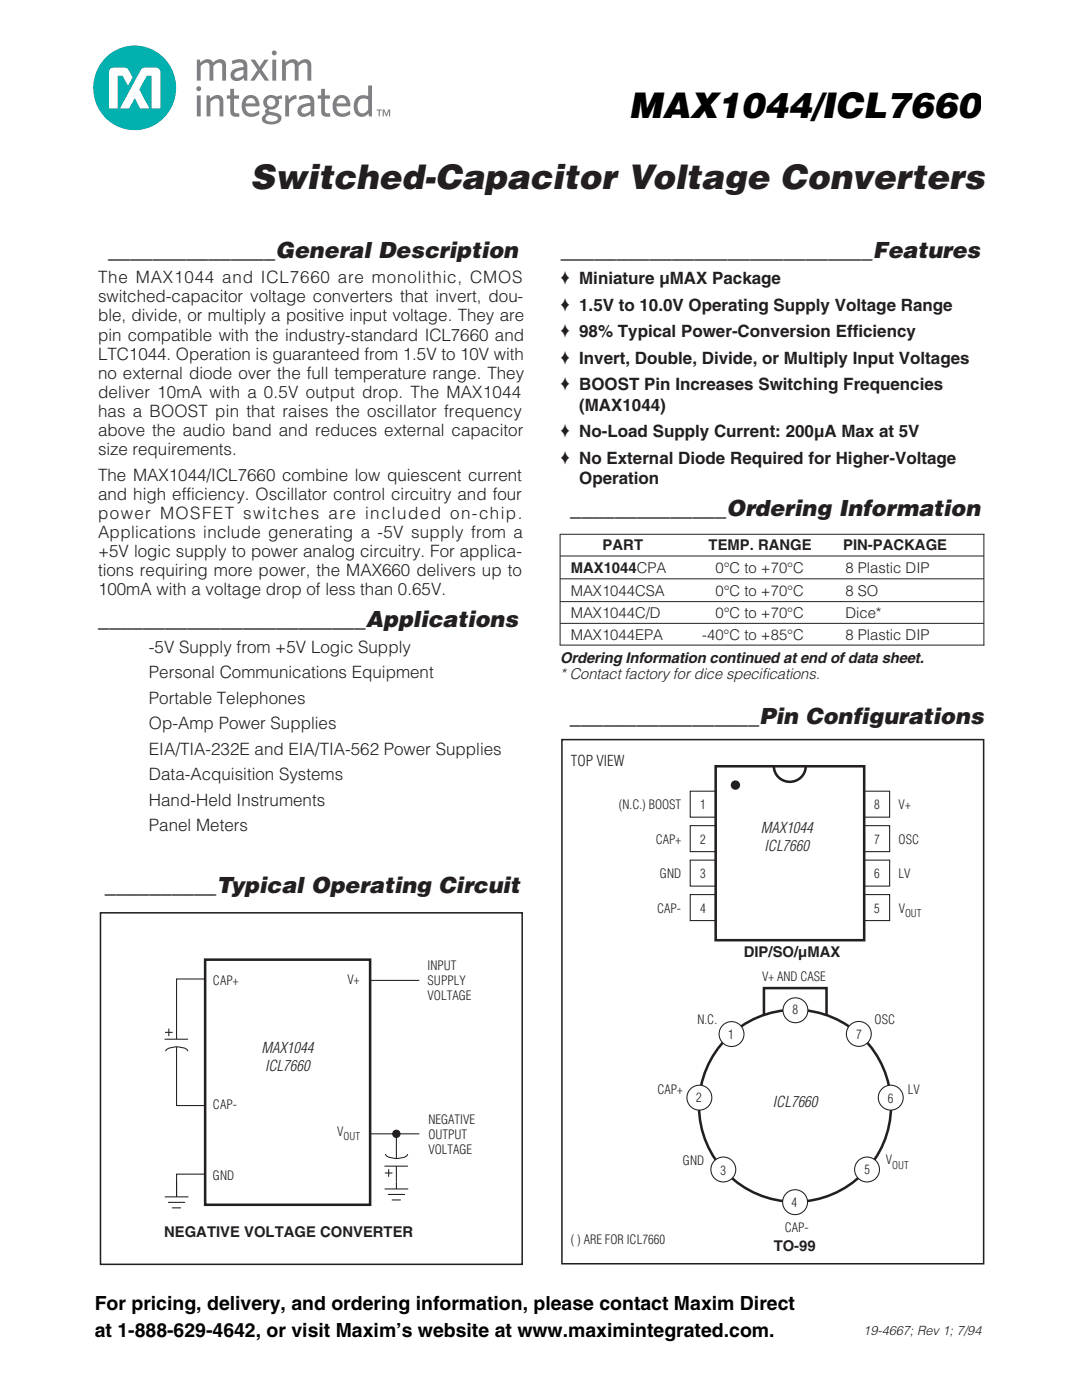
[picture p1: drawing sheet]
<svg xmlns="http://www.w3.org/2000/svg" width="216mm" height="279mm" viewBox="0 0 216 279" stroke-linecap="round" stroke-linejoin="round" font-family="sans-serif">
<defs><g id="words">
<text font-size="7.1" x="125.5" y="23.5">MAX1044/ICL7660</text>
<text font-size="6.9" fill="#231f20" x="49.9" y="37.8">Switched-Capacitor Voltage Converters</text>
<g font-size="4.5" fill="#231f20">
<text x="21.6" y="51.5">_______________General Description</text>
<text x="111.9" y="51.5">____________________________Features</text>
<text x="113.8" y="103">______________Ordering Information</text>
<text x="19.7" y="125.2">________________________Applications</text>
<text x="113.8" y="144.5">_________________Pin Configurations</text>
<text x="21" y="178.2">__________Typical Operating Circuit</text>
</g>
<g font-size="3.9">
<text x="18.9" y="261.3">For pricing, delivery, and ordering information, please contact Maxim Direct</text>
<text x="18.9" y="266.7">at 1-888-629-4642, or visit Maxim’s website at www.maximintegrated.com.</text>
</g>
<g font-size="3.4" fill="#231f20">
<text x="19.6" y="56.5">The MAX1044 and ICL7660 are monolithic, CMOS</text>
<text x="111.8" y="56.8">♦ Miniature µMAX Package</text>
<text x="19.6" y="60.4">switched-capacitor voltage converters that invert, dou-</text>
<text x="19.6" y="64.2">ble, divide, or multiply a positive input voltage. They are</text>
<text x="111.8" y="62">♦ 1.5V to 10.0V Operating Supply Voltage Range</text>
<text x="19.6" y="68">pin compatible with the industry-standard ICL7660 and</text>
<text x="19.6" y="71.8">LTC1044. Operation is guaranteed from 1.5V to 10V with</text>
<text x="111.8" y="67.3">♦ 98% Typical Power-Conversion Efficiency</text>
<text x="19.6" y="75.6">no external diode over the full temperature range. They</text>
<text x="111.8" y="72.6">♦ Invert, Double, Divide, or Multiply Input Voltages</text>
<text x="111.8" y="77.9">♦ BOOST Pin Increases Switching Frequencies</text>
<text x="19.6" y="79.4">deliver 10mA with a 0.5V output drop. The MAX1044</text>
<text x="19.6" y="83.2">has a BOOST pin that raises the oscillator frequency</text>
<text x="115.6" y="81.9">(MAX1044)</text>
<text x="19.6" y="87">above the audio band and reduces external capacitor</text>
<text x="111.8" y="87.2">♦ No-Load Supply Current: 200µA Max at 5V</text>
<text x="19.6" y="90.8">size requirements.</text>
<text x="19.6" y="95.9">The MAX1044/ICL7660 combine low quiescent current</text>
<text x="111.8" y="92.5">♦ No External Diode Required for Higher-Voltage</text>
<text x="19.6" y="99.7">and high efficiency. Oscillator control circuitry and four</text>
<text x="115.6" y="96.5">Operation</text>
<text x="19.6" y="103.5">power MOSFET switches are included on-chip.</text>
<text x="19.6" y="107.3">Applications include generating a -5V supply from a</text>
<text x="19.6" y="111.2">+5V logic supply to power analog circuitry. For applica-</text>
<text x="19.6" y="115">tions requiring more power, the MAX660 delivers up to</text>
<text x="19.6" y="118.8">100mA with a voltage drop of less than 0.65V.</text>
<text x="29.7" y="130.3">-5V Supply from +5V Logic Supply</text>
<text x="29.7" y="135.4">Personal Communications Equipment</text>
<text x="29.7" y="140.4">Portable Telephones</text>
<text x="29.7" y="145.5">Op-Amp Power Supplies</text>
<text x="29.7" y="150.6">EIA/TIA-232E and EIA/TIA-562 Power Supplies</text>
<text x="29.7" y="155.7">Data-Acquisition Systems</text>
<text x="29.7" y="160.8">Hand-Held Instruments</text>
<text x="29.7" y="165.8">Panel Meters</text>
</g>
<g font-size="3" fill="#231f20">
<text x="120.3" y="109.9">PART</text>
<text x="141.4" y="109.9">TEMP. RANGE</text>
<text x="168.2" y="109.9">PIN-PACKAGE</text>
<text x="113.9" y="118.9">MAX1044CSA</text>
<text x="113.9" y="114.3">MAX1044CPA</text>
<text x="142.8" y="114.3">0°C to +70°C</text>
<text x="142.8" y="118.9">0°C to +70°C</text>
<text x="168.7" y="118.9">8 SO</text>
<text x="168.7" y="114.3">8 Plastic DIP</text>
<text x="113.9" y="123.3">MAX1044C/D</text>
<text x="142.8" y="123.3">0°C to +70°C</text>
<text x="168.7" y="123.3">Dice*</text>
<text x="113.9" y="127.6">MAX1044EPA</text>
<text x="140.1" y="127.6">-40°C to +85°C</text>
<text x="168.7" y="127.6">8 Plastic DIP</text>
<text x="111.8" y="132.2">Ordering Information continued at end of data sheet.</text>
<text x="111.8" y="135.4">* Contact factory for dice specifications.</text>
<text x="113.9" y="152.8">TOP VIEW</text>
<text x="151.8" y="166.3">MAX1044</text>
<text x="152.5" y="169.9">ICL7660</text>
<text x="148.4" y="190.9">DIP/SO/µMAX</text>
<text x="52.2" y="210.2">MAX1044</text>
<text x="52.9" y="213.8">ICL7660</text>
<text x="154.2" y="221">ICL7660</text>
<text x="32.8" y="246.8">NEGATIVE VOLTAGE CONVERTER</text>
<text x="154.4" y="249.6">TO-99</text>
</g>
<g font-size="3">
<text x="18.7" y="242.4">Pin Configurations appear at end of data sheet.</text>
<text x="18.7" y="246.3">Functional Diagrams continued at end of data sheet.</text>
<text x="18.7" y="250.5">UCSP is a trademark of Maxim Integrated Products, Inc.</text>
</g>
<text font-size="2.8" fill="#fff" x="35.5" y="25.7" transform="rotate(-7 35.5 25.7)">AVAILABLE</text>
<text font-size="2.6" fill="#231f20" x="172.3" y="266.5">19-4667; Rev 1; 7/94</text>
<g font-size="2.5" fill="#231f20">
<text x="123.5" y="161.5">(N.C.) BOOST</text>
<text x="139.7" y="161.5">1</text>
<text x="174.4" y="161.5">8</text>
<text x="179.3" y="161.5">V+</text>
<text x="130.8" y="168.4">CAP+</text>
<text x="139.7" y="168.4">2</text>
<text x="174.4" y="168.4">7</text>
<text x="179.3" y="168.4">OSC</text>
<text x="131.7" y="175.3">GND</text>
<text x="139.7" y="175.3">3</text>
<text x="174.4" y="175.3">6</text>
<text x="179.3" y="175.3">LV</text>
<text x="131.1" y="182.1">CAP-</text>
<text x="139.7" y="182.1">4</text>
<text x="174.4" y="182.1">5</text>
<text x="179.3" y="182.1">V</text>
<text x="42.5" y="196.6">CAP+</text>
<text x="69.3" y="196.4">V+</text>
<text x="85.3" y="193.7">INPUT</text>
<text x="85.3" y="196.6">SUPPLY</text>
<text x="152.1" y="195.8">V+ AND CASE</text>
<text x="85.3" y="199.6">VOLTAGE</text>
<text x="158.2" y="202.4">8</text>
<text x="139.2" y="204.3">N.C.</text>
<text x="145.3" y="207.3">1</text>
<text x="170.9" y="207.3">7</text>
<text x="174.5" y="204.4">OSC</text>
<text x="42.5" y="221.4">CAP-</text>
<text x="131.2" y="218.4">CAP+</text>
<text x="138.9" y="220">2</text>
<text x="177.2" y="220">6</text>
<text x="181.2" y="218.3">LV</text>
<text x="67.3" y="226.7">V</text>
<text x="85.5" y="224.3">NEGATIVE</text>
<text x="85.5" y="227.3">OUTPUT</text>
<text x="85.5" y="230.2">VOLTAGE</text>
<text x="136.3" y="232.5">GND</text>
<text x="176.8" y="232.4">V</text>
<text x="42.5" y="235.4">GND</text>
<text x="143.8" y="234.4">3</text>
<text x="172.5" y="234.3">5</text>
<text x="156.6" y="245.8">CAP-</text>
<text x="157.9" y="240.9">4</text>
<text x="113.9" y="248.3">( ) ARE FOR ICL7660</text>
</g>
<g font-size="2.1" fill="#231f20">
<text x="180.6" y="183">OUT</text>
<text x="68.6" y="227.5">OUT</text>
<text x="178" y="233.2">OUT</text>
</g>
</g></defs>
<!-- layer: Layer 1 -->
<path d="M66.6 14.8l-48.2 6.5M66.6 16.6l-48.2 6.5" fill="none" stroke="#fff" stroke-width=".35"/>
<path d="M21 11.6a8.4 8.4 0 0 1 12.2 .5 8.4 8.4 0 0 1-1.3 12.1 8.4 8.4 0 0 1-11.3-1.2 8.4 8.4 0 0 1 .4-11.4z" fill="#00b1b0"/>
<path d="M22 13.8l-.3 .6v7.3h1.8v-6.6h1l1 2 1-1.7-.9-1.5-.4-.3-2.6-.1zM28.3 13.7l-4.4 8h1.9l1.1-2.1 1.1 2.1h1.8l-2-3.8 1.5-2.8h1v6.6h1.7v-7.3a.86 .86 0 0 0-.8-.9h-2.4z" fill="#fff"/>
<g fill="#7e8083">
<path d="M41.2 19h.6l.1 .7a1.48 1.48 0 0 1 2.6 .1l.1 3.4h-.8v-2.8a.71 .71 0 0 0-.4-.7 .71 .71 0 0 0-.8 .1l-.6 .5v2.9h-.8z"/>
<path d="M45.9 17.7h.8v1.3h1v.7h-1v2.4a.66 .66 0 0 0 1 .5l.1 .7a1.31 1.31 0 0 1-1.9-1.1v-2.5h-.6v-.7h.6z"/>
<path d="M64.1 17.7h.7v1.3h1v.7h-1v2.4a.66 .66 0 0 0 1 .5l.1 .7a1.31 1.31 0 0 1-1.8-1.1v-2.5h-.7v-.7h.7z"/>
<path d="M56.9 19h.6l.2 .9 .2-.3a1.71 1.71 0 0 1 1.2-.6l.1 .7a1.86 1.86 0 0 0-1.5 1.1v2.4h-.8z"/>
<path d="M39.3 11.9h.6l.1 .6a1.47 1.47 0 0 1 2.5 0 1.46 1.46 0 0 1 2.6 .1v3.5h-.8v-2.9a.68 .68 0 0 0-.4-.7 .68 .68 0 0 0-.8 .2l-.5 .5v2.9h-.8v-2.9a.68 .68 0 0 0-.4-.7 .68 .68 0 0 0-.8 .2l-.6 .5v2.9h-.7z"/>
<path d="M56.3 11.9h.6l.1 .6a1.47 1.47 0 0 1 2.5 0 1.46 1.46 0 0 1 2.6 .1v3.5h-.8v-2.9a.68 .68 0 0 0-.4-.7 .68 .68 0 0 0-.7 .2l-.6 .5v2.9h-.8v-2.9a.68 .68 0 0 0-.4-.7 .68 .68 0 0 0-.8 .2l-.5 .5v2.9h-.8z"/>
<path d="M50 11.9h.9l.9 1.4 .9-1.4h.9l-1.4 2 1.5 2.2h-.9l-1-1.6-1 1.6h-.9l1.5-2.2z"/>
<path d="M39.3 19h.7v4.2h-.7zM39.2 17.7a.5 .5 0 0 1 1 0 .5 .5 0 0 1-1 0z"/>
<path d="M49.4 19.8l-.4 .8h2a.96 .96 0 0 0-.5-.9 .96 .96 0 0 0-1.1 .1zM48.7 19.5a1.79 1.79 0 0 1 2.2-.3 1.79 1.79 0 0 1 .9 2h-2.8a1.36 1.36 0 0 0 .8 1.4 1.36 1.36 0 0 0 1.5-.3l.4-.2 .1 .7a2.13 2.13 0 0 1-2.7 .2 2.13 2.13 0 0 1-.8-2.5z"/>
<path d="M53.2 20.4a.9 .9 0 0 0 1.8 0 .9 .9 0 0 0-1.8 0zM53.1 23.3l-.1 .4a1.58 1.58 0 0 0 2.4 .2v-.3a1.37 1.37 0 0 0-1.4-.6l-.3-.1zM52.8 19.5a1.74 1.74 0 0 1 2.4-.2l1-.3 .1 .7-.8 .1a1.47 1.47 0 0 1-.2 1.6 1.47 1.47 0 0 1-1.5 .4l-.2 .4 1.2 .3a1.18 1.18 0 0 1 1.3 1.4 2.58 2.58 0 0 1-3.8 .3 1.09 1.09 0 0 1 .8-1.5l-.1-.2a.55 .55 0 0 1 .3-.8 1.41 1.41 0 0 1-.5-2.2z"/>
<path d="M60.3 21.6a.63 .63 0 0 0-.1 .9 .63 .63 0 0 0 .9 .1l.8-.5v-1l-.7 .1zM59.6 19.3l.8-.2a1.72 1.72 0 0 1 2.3 .7v3.4h-.6l-.1-.5a1.53 1.53 0 0 1-2.6-.1 1.37 1.37 0 0 1 1.1-1.8l1.4-.3a.79 .79 0 0 0-.3-.8 .79 .79 0 0 0-.8 0l-1.1 .3z"/>
<path d="M67.5 19.8l-.3 .8h1.9a.96 .96 0 0 0-.5-.9 .96 .96 0 0 0-1.1 .1zM66.9 19.5a1.79 1.79 0 0 1 2.2-.3 1.79 1.79 0 0 1 .8 2h-2.8a1.36 1.36 0 0 0 .8 1.4 1.36 1.36 0 0 0 1.6-.3l.3-.2 .1 .7a2.13 2.13 0 0 1-2.6 .2 2.13 2.13 0 0 1-.9-2.5z"/>
<path d="M71.8 19.9a1.92 1.92 0 0 0 .2 2.7 1.26 1.26 0 0 0 1.5-.7v-2l-1-.2zM73.5 17.1h.7v6.1h-.6l-.1-.6a1.66 1.66 0 0 1-2 .6 1.66 1.66 0 0 1-.9-1.9 2.01 2.01 0 0 1 2.9-2.1z"/>
<path d="M47 14.5a.63 .63 0 0 0-.1 .8 .63 .63 0 0 0 .8 .2l.9-.6v-.9l-.8 .1zM46.3 12.2l.7-.3a1.72 1.72 0 0 1 2.3 .8l.1 3.4h-.7l-.1-.6a1.53 1.53 0 0 1-2.5-.1 1.37 1.37 0 0 1 1.1-1.8l1.4-.2a.79 .79 0 0 0-.3-.8 .79 .79 0 0 0-.9-.1l-1 .3z"/>
<path d="M54.3 11.9h.8v4.2h-.8zM54.2 10.6a.5 .5 0 0 1 1 0 .5 .5 0 0 1-1 0z"/>
<path d="M76.4 21.9v1.3h.2v-1.1l.4 1.1h.2l.4-1.1v1.1h.3v-1.3h-.4l-.4 1-.4-1zM75.1 21.9v.2h.5v1.1h.2v-1.1h.4v-.2z"/>
</g>
<g fill="#fff">
<path d="M188.2 256.2h19.1v6.4h-19.1z"/>
<path d="M195.5 45.3h11.6v83.1h-11.6z"/>
<path d="M19.9 254h25.9v1.4h-25.9z"/>
</g>
<path d="M152.4 197.2h12.5v9.1h-12.5z" fill="none" stroke="#231f20" stroke-width=".51"/>
<circle cx="158.6" cy="220.7" r="19.2" fill="#fff"/>
<circle cx="158.6" cy="220.7" r="19.2" fill="none" stroke="#231f20" stroke-width=".51"/>
<path d="M142.8 152.9h29.6v34.7h-29.6z" fill="#fff"/>
<path d="M142.8 152.9h29.6v34.7h-29.6zM154.4 152.9a3.2 3.2 0 0 0 3.2 3.1 3.2 3.2 0 0 0 3.2-3.1" fill="none" stroke="#231f20" stroke-width=".51"/>
<circle cx="146.7" cy="156.7" r=".94" fill="#231f20"/>
<path d="M137.7 157.9h5.1v5.2h-5.1zM172.4 157.9h5.1v5.2h-5.1zM137.7 178.5h5.1v5.2h-5.1zM137.7 171.7h5.1v5.1h-5.1zM137.7 164.8h5.1v5.2h-5.1zM172.4 178.5h5.1v5.2h-5.1zM172.4 171.7h5.1v5.1h-5.1zM172.4 164.8h5.1v5.2h-5.1z" fill="none" stroke="#231f20" stroke-width=".21"/>
<circle cx="158.7" cy="201.6" r="2.48" fill="#fff"/>
<circle cx="158.7" cy="201.6" r="2.48" fill="none" stroke="#231f20" stroke-width=".21"/>
<circle cx="146" cy="206.4" r="2.48" fill="#fff"/>
<circle cx="146" cy="206.4" r="2.48" fill="none" stroke="#231f20" stroke-width=".21"/>
<circle cx="139.6" cy="219.1" r="2.48" fill="#fff"/>
<circle cx="139.6" cy="219.1" r="2.48" fill="none" stroke="#231f20" stroke-width=".21"/>
<circle cx="144.3" cy="233.4" r="2.48" fill="#fff"/>
<circle cx="144.3" cy="233.4" r="2.48" fill="none" stroke="#231f20" stroke-width=".21"/>
<circle cx="158.6" cy="239.9" r="2.48" fill="#fff"/>
<circle cx="158.6" cy="239.9" r="2.48" fill="none" stroke="#231f20" stroke-width=".21"/>
<circle cx="173" cy="233.4" r="2.48" fill="#fff"/>
<circle cx="173" cy="233.4" r="2.48" fill="none" stroke="#231f20" stroke-width=".21"/>
<circle cx="177.7" cy="219.1" r="2.48" fill="#fff"/>
<circle cx="177.7" cy="219.1" r="2.48" fill="none" stroke="#231f20" stroke-width=".21"/>
<circle cx="171.4" cy="206.3" r="2.48" fill="#fff"/>
<circle cx="171.4" cy="206.3" r="2.48" fill="none" stroke="#231f20" stroke-width=".21"/>
<path d="M112.1 147.6h84.2v104.6h-84.2z" fill="none" stroke="#231f20" stroke-width=".3"/>
<path d="M40.9 191.5h33v48.9h-33z" fill="#fff"/>
<path d="M40.9 191.5h33v48.9h-33z" fill="none" stroke="#231f20" stroke-width=".51"/>
<g fill="none" stroke="#231f20" stroke-width=".21">
<path d="M73.9 195.7h9.8M32.9 207.4h4.6M32.9 206h1.5M33.1 209.8a1.94 1.94 0 0 1 2-.9l.7 .1a1.71 1.71 0 0 1 1.7 .8M33.7 205.3v1.5M35.2 208.9v11.7h5.7M32.9 238.9h4.6M33.6 240h3.3M35.2 235.7v3.2M40.9 234.3h-5.7v4.5M73.9 226.3h9.8M76.8 232.7h4.5"/>
<path d="M76.8 234.1h1.5M76.8 237.3h4.6M76.9 230.3a1.94 1.94 0 0 0 2 .9h.8a1.71 1.71 0 0 0 1.6-.9M77.5 238.4h3.2M77.6 233.3v1.6M78.2 239.5h1.7M79.1 226.3v4.9M79.1 232.7v4.6M34.4 241.1h1.6"/>
</g>
<circle cx="79.1" cy="226.3" r=".73" fill="#231f20"/>
<g fill="none" stroke="#231f20" stroke-width=".21">
<path d="M40.9 195.4h-5.7v12"/>
<circle cx="79.1" cy="226.3" r=".73"/>
</g>
<path d="M20 182.2h84.2v70.1h-84.2z" fill="none" stroke="#231f20" stroke-width=".3"/>
<g fill="#fff">
<path d="M19.9 254h25.9v1.4h-25.9z"/>
<path d="M166.6 120.1h29.7v4.3h-29.7z"/>
<path d="M166.6 115.5h29.7v4.6h-29.7z"/>
<path d="M166.6 111h29.7v4.5h-29.7z"/>
<path d="M166.6 106.6h29.7v4.4h-29.7z"/>
<path d="M136.8 106.6h29.8v4.4h-29.8z"/>
<path d="M136.8 111h29.8v4.5h-29.8z"/>
<path d="M136.8 115.5h29.8v4.6h-29.8z"/>
<path d="M136.8 120.1h29.8v4.3h-29.8z"/>
<path d="M111.8 120.1h25v4.3h-25z"/>
<path d="M111.8 115.5h25v4.6h-25z"/>
<path d="M111.8 111h25v4.5h-25z"/>
<path d="M111.8 106.6h25v4.4h-25z"/>
<path d="M166.6 124.4h29.7v4.3h-29.7z"/>
<path d="M136.8 124.4h29.8v4.3h-29.8z"/>
<path d="M111.8 124.4h25v4.3h-25z"/>
</g>
<path d="M111.7 106.6h84.7M111.8 111h84.5M111.8 115.5h84.5M111.8 106.6v22.2M196.3 106.6v22.2M111.7 128.7h84.7M111.8 120.1h84.5M111.8 124.4h84.5" fill="none" stroke="#231f20" stroke-width=".2"/>
<g fill="#fff">
<path d="M200.9 46.6h15v72.5h-15z"/>
<path d="M0 46.6h15.8v79.4h-15.8z"/>
</g>
<use href="#words"/>
</svg>
